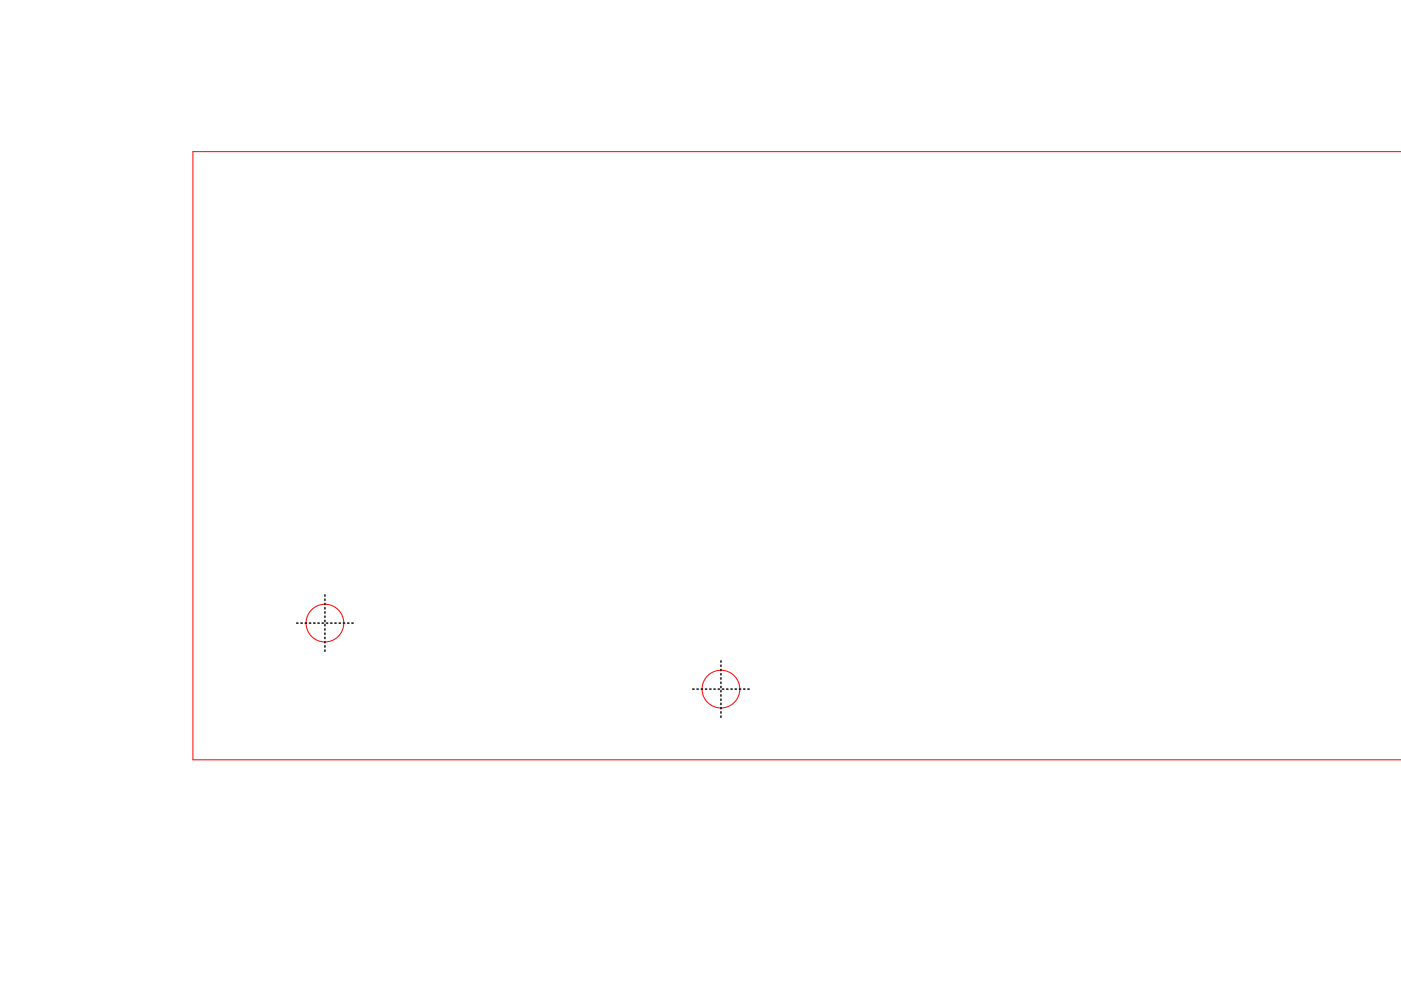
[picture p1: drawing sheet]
<svg xmlns="http://www.w3.org/2000/svg" width="297mm" height="210mm" viewBox="0 0 297 210" stroke-linecap="round" stroke-linejoin="round" font-family="sans-serif">
<g fill="none" stroke="#f00" stroke-width=".21">
<path d="M297.1 32.2h-256.2v128.9h256.2"/>
<circle cx="68.9" cy="132.1" r="4"/>
<circle cx="152.9" cy="146.1" r="4"/>
</g>
<path d="M68.9 126.1v12M74.9 132.1h-12M152.9 140.1v12M158.9 146.1h-12" fill="none" stroke="#000" stroke-width=".3" stroke-dasharray=".3 .6"/>
</svg>
